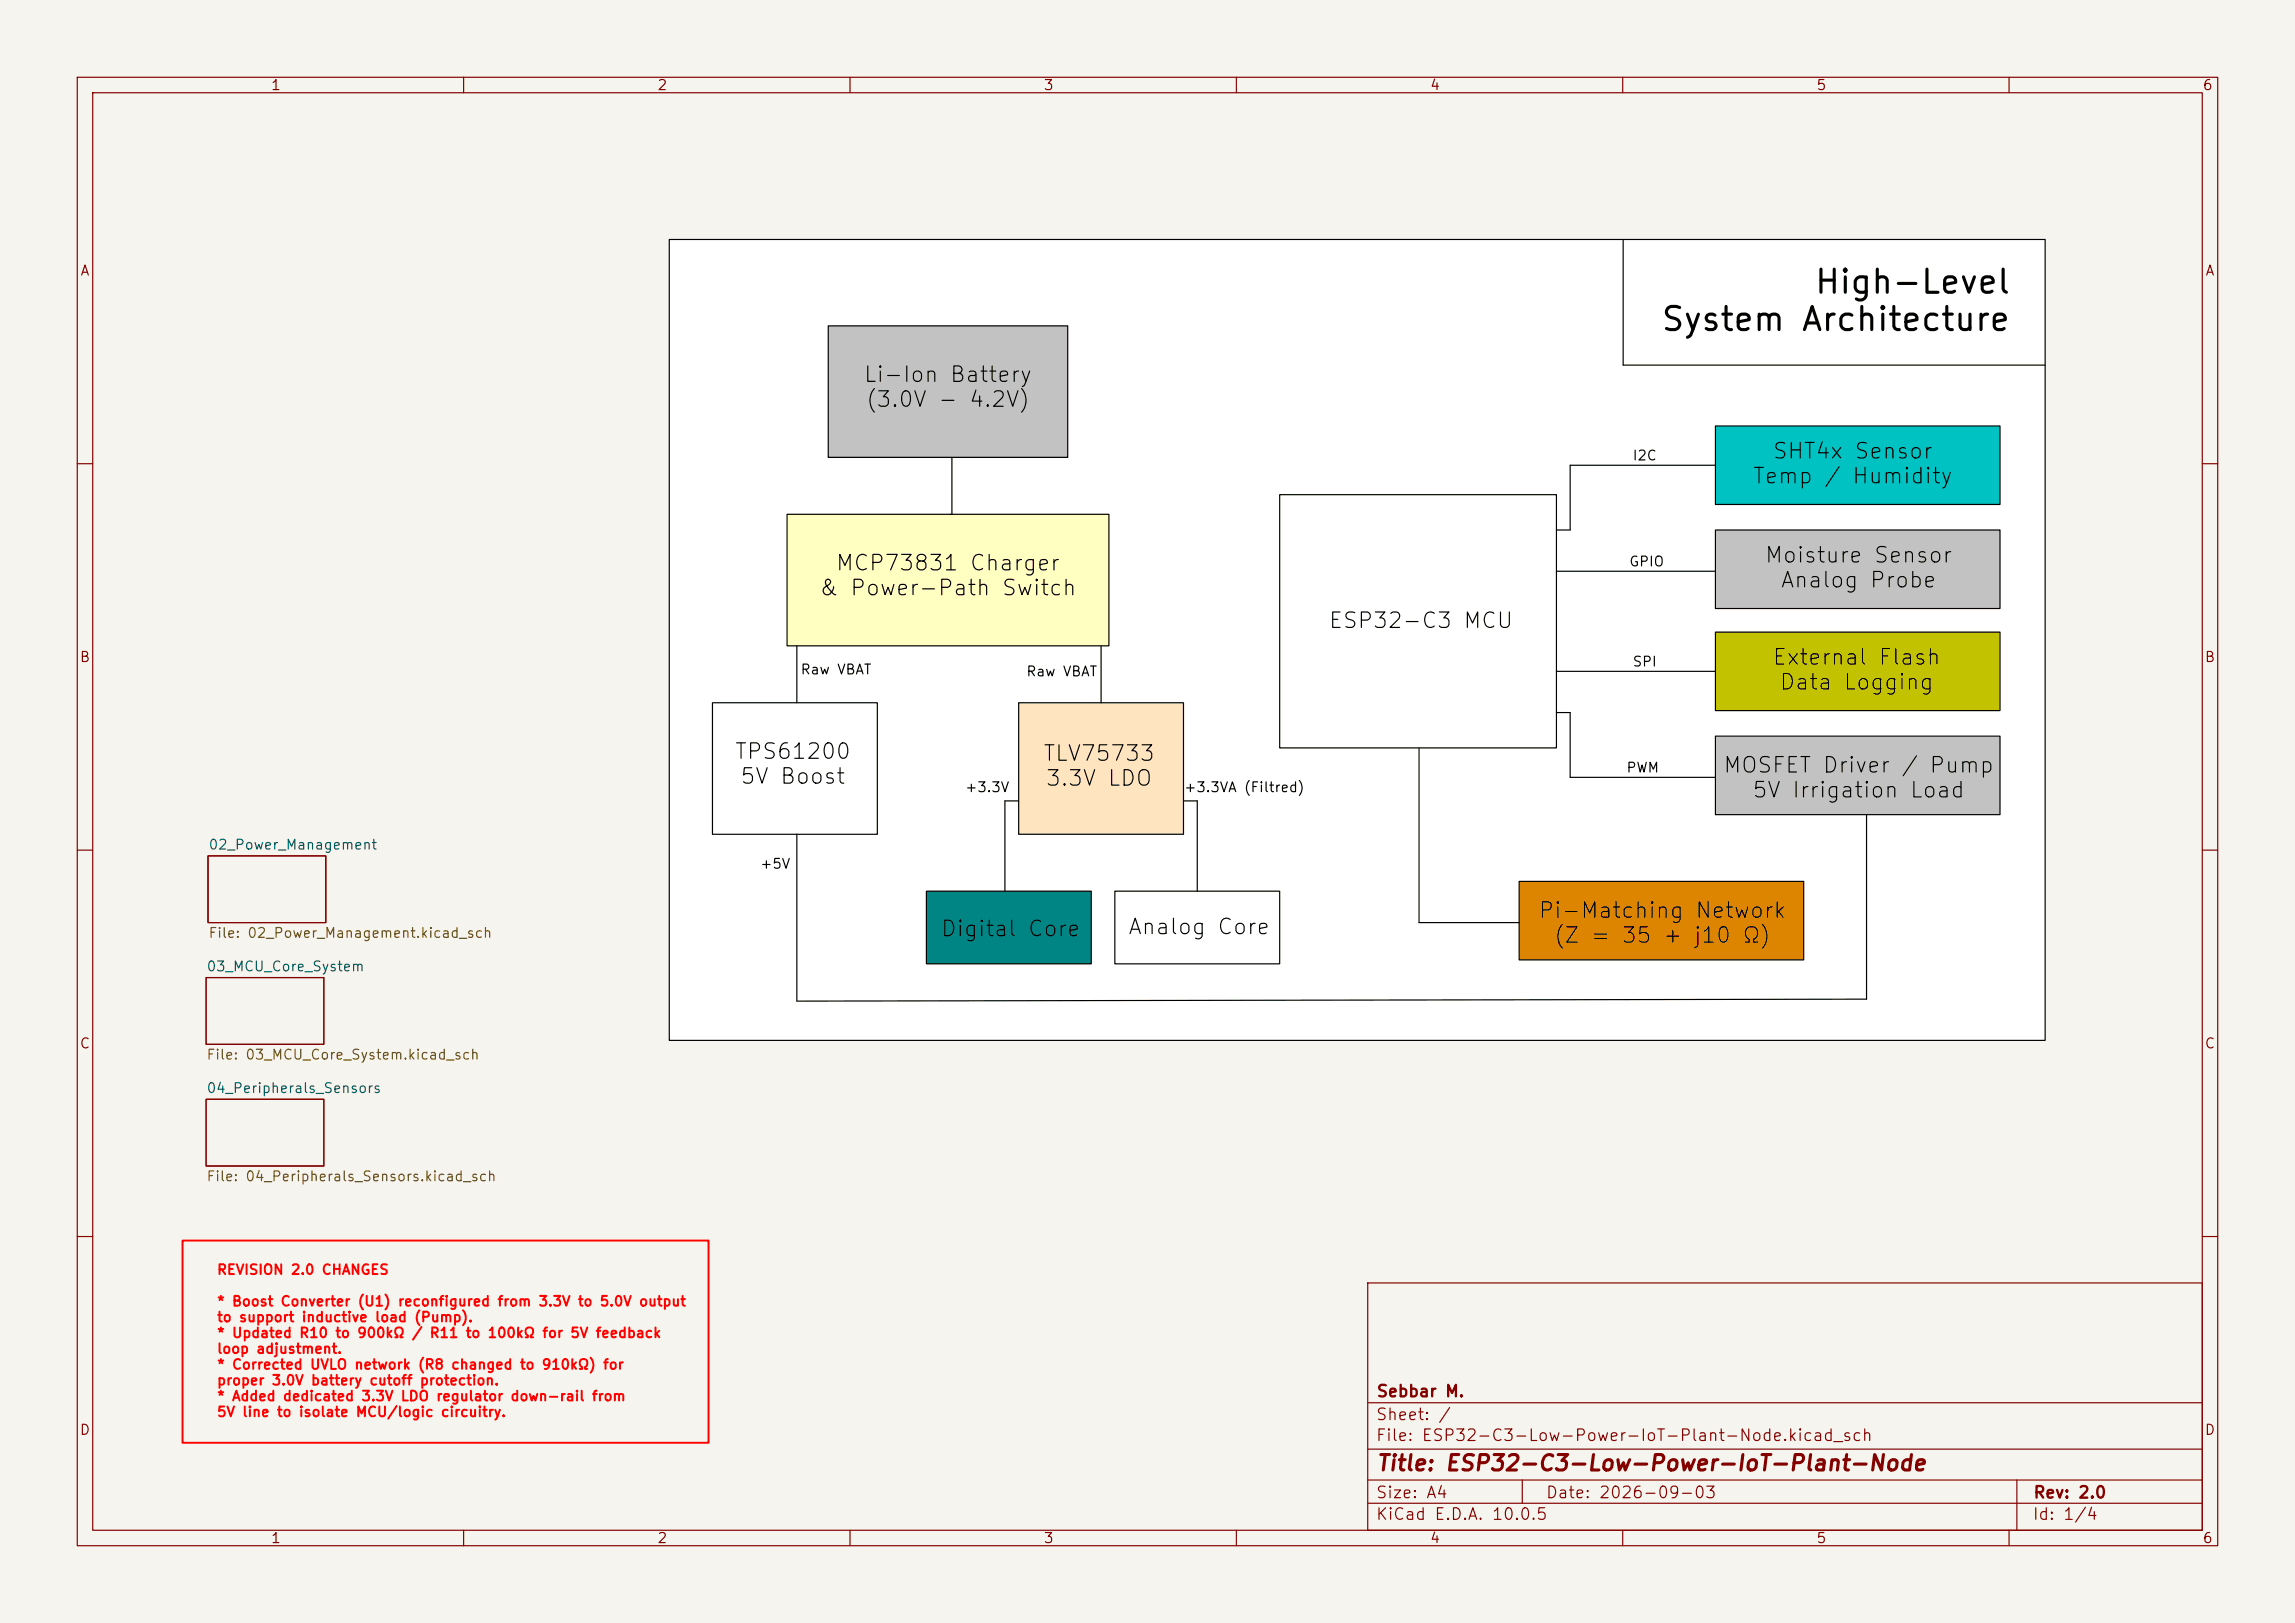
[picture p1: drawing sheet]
<svg xmlns="http://www.w3.org/2000/svg" width="297mm" height="210mm" viewBox="0 0 297 210" stroke-linecap="round" stroke-linejoin="round" font-family="sans-serif">
<defs><g id="words">
<g font-size="3">
<text x="234.6" y="38.7">High-Level</text>
<text x="214.8" y="43.6">System Architecture</text>
</g>
<g font-size="2">
<text x="111.6" y="50">Li-Ion Battery</text>
<text x="111.9" y="53.2">(3.0V - 4.2V)</text>
<text x="229.2" y="59.9">SHT4x Sensor</text>
<text x="226.7" y="63.1">Temp / Humidity</text>
<text x="105.9" y="77.6">&amp; Power-Path Switch</text>
<text x="108" y="74.3">MCP73831 Charger</text>
<text x="228.2" y="73.3">Moisture Sensor</text>
<text x="230.3" y="76.5">Analog Probe</text>
<text x="171.8" y="81.8">ESP32-C3 MCU</text>
<text x="229.2" y="86.5">External Flash</text>
<text x="230.1" y="89.8">Data Logging</text>
<text x="94.9" y="98.7">TPS61200</text>
<text x="95.7" y="101.9">5V Boost</text>
<text x="134.8" y="99">TLV75733</text>
<text x="222.9" y="100.5">MOSFET Driver / Pump</text>
<text x="135.2" y="102.2">3.3V LDO</text>
<text x="226.6" y="103.7">5V Irrigation Load</text>
<text x="198.9" y="119.3">Pi-Matching Network</text>
<text x="121.6" y="121.7">Digital Core</text>
<text x="145.9" y="121.4">Analog Core</text>
<text x="200.9" y="122.5">(Z = 35 + j10 Ω)</text>
</g>
<text font-size="2" fill="#840000" x="178" y="190.8">Title: ESP32-C3-Low-Power-IoT-Plant-Node</text>
<g font-size="1.5" fill="#840000">
<text x="178" y="184.1">Sheet: /</text>
<text x="178" y="181.1">Sebbar M.</text>
<text x="178" y="186.8">File: ESP32-C3-Low-Power-IoT-Plant-Node.kicad_sch</text>
<text x="178" y="197">KiCad E.D.A. 10.0.5</text>
<text x="178" y="194.2">Size: A4</text>
<text x="200" y="194.2">Date: 2026-09-03</text>
<text x="263" y="197">Id: 1/4</text>
<text x="263" y="194.2">Rev: 2.0</text>
</g>
<g font-size="1.3" fill="#840000">
<text x="35" y="12">1</text>
<text x="85" y="12">2</text>
<text x="135" y="12">3</text>
<text x="185" y="12">4</text>
<text x="235" y="12">5</text>
<text x="285" y="12">6</text>
<text x="10.3" y="36">A</text>
<text x="285.3" y="36">A</text>
<text x="10.2" y="86">B</text>
<text x="285.2" y="86">B</text>
<text x="10.2" y="136">C</text>
<text x="285.2" y="136">C</text>
<text x="10.2" y="186">D</text>
<text x="285.2" y="186">D</text>
<text x="35" y="200">1</text>
<text x="85" y="200">2</text>
<text x="135" y="200">3</text>
<text x="185" y="200">4</text>
<text x="235" y="200">5</text>
<text x="285" y="200">6</text>
</g>
<g font-size="1.3">
<text x="211.2" y="59.9">I2C</text>
<text x="210.7" y="73.6">GPIO</text>
<text x="103.5" y="87.6">Raw VBAT</text>
<text x="132.7" y="87.8">Raw VBAT</text>
<text x="211.2" y="86.6">SPI</text>
<text x="210.4" y="100.3">PWM</text>
<text x="124.8" y="102.8">+3.3V</text>
<text x="153.1" y="102.8">+3.3VA (Filtred)</text>
<text x="98.3" y="112.7">+5V</text>
</g>
<g font-size="1.3" fill="#006464">
<text x="26.9" y="110.3">02_Power_Management</text>
<text x="26.6" y="126">03_MCU_Core_System</text>
<text x="26.6" y="141.7">04_Peripherals_Sensors</text>
</g>
<g font-size="1.3" fill="#725600">
<text x="26.9" y="121.7">File: 02_Power_Management.kicad_sch</text>
<text x="26.6" y="137.4">File: 03_MCU_Core_System.kicad_sch</text>
<text x="26.6" y="153.2">File: 04_Peripherals_Sensors.kicad_sch</text>
</g>
<g font-size="1.3" fill="#f00">
<text x="28" y="165.2">REVISION 2.0 CHANGES</text>
<text x="28" y="169.3">* Boost Converter (U1) reconfigured from 3.3V to 5.0V output</text>
<text x="28" y="171.4">to support inductive load (Pump).</text>
<text x="28" y="173.4">* Updated R10 to 900kΩ / R11 to 100kΩ for 5V feedback</text>
<text x="28" y="175.5">loop adjustment.</text>
<text x="28" y="177.5">* Corrected UVLO network (R8 changed to 910kΩ) for</text>
<text x="28" y="179.6">proper 3.0V battery cutoff protection.</text>
<text x="28" y="181.6">* Added dedicated 3.3V LDO regulator down-rail from</text>
<text x="28" y="183.6">5V line to isolate MCU/logic circuitry.</text>
</g>
</g></defs>
<path d="M0 0h297v210h-297z" fill="#f5f4ef" stroke="#f5f4ef" stroke-width=".13"/>
<g fill="none" stroke="#840000" stroke-width=".15">
<path d="M10 10h277v190h-277zM12 12h273v186h-273zM60 10v2M110 10v2M160 10v2M210 10v2M260 10v2M10 60h2M285 60h2M10 110h2M26.9 110.7h15.3v8.7h-15.3zM285 110h2"/>
<path d="M26.7 126.5h15.2v8.6h-15.2zM26.7 142.2h15.2v8.7h-15.2zM10 160h2M177 166h108v32h-108zM285 160h2M60 198v2M110 198v2M160 198v2M177 194.5h108M177 191.5h108M177 187.5h108M177 181.5h108"/>
<path d="M197 191.5v3M210 198v2M260 198v2M261 191.5v6.5"/>
</g>
<path d="M144.3 115.3h21.3v9.4h-21.3z" fill="#008484"/>
<path d="M92.2 90.9h21.3v17.1h-21.3z" fill="#ffe5bf"/>
<path d="M86.6 31h178.1v103.6h-178.1z" fill="#fff"/>
<path d="M101.9 66.5h41.6v17.1h-41.6z" fill="#ffffc2"/>
<path d="M222 68.6h36.8v10.1h-36.8z" fill="#c2c2c2"/>
<path d="M119.9 115.3h21.3v9.4h-21.3z" fill="#008484"/>
<path d="M222 81.8h36.8v10.1h-36.8z" fill="#c2c200"/>
<path d="M131.8 90.9h21.4v17.1h-21.4z" fill="#ffe5bf"/>
<path d="M165.6 64h35.8v32.8h-35.8z" fill="#fff"/>
<path d="M107.2 42.2h31v17h-31z" fill="#c2c2c2"/>
<path d="M196.6 114h36.8v10.2h-36.8z" fill="#dd8500"/>
<path d="M222 55.1h36.8v10.2h-36.8z" fill="#00c2c2"/>
<path d="M222 95.3h36.8v10.1h-36.8z" fill="#c2c2c2"/>
<path d="M26.9 110.7h15.3v8.7h-15.3zM26.7 126.5h15.2v8.6h-15.2zM26.7 142.2h15.2v8.7h-15.2z" fill="none" stroke="#840000" stroke-width=".15"/>
<g fill="none" stroke="#000" stroke-width=".15">
<path d="M86.6 31h178.1v103.6h-178.1zM210.1 31v16.2h54.6M107.2 42.2h31v17h-31zM123.2 59.2v7.3M222 55.1h36.8v10.2h-36.8zM101.9 66.5h41.6v17.1h-41.6zM165.6 64h35.8v32.8h-35.8zM201.4 73.9h20.6M222 68.6h36.8v10.1h-36.8zM222 60.2h-18.8v8.4h-1.8M92.2 90.9h21.3v17.1h-21.3zM103.1 83.6v7.3"/>
<path d="M131.8 90.9h21.4v17.1h-21.4zM142.5 83.6v7.3M183.6 96.8v22.6h13M201.4 92.2h1.8v8.4h18.8M201.4 86.9h20.6M222 81.8h36.8v10.1h-36.8zM222 95.3h36.8v10.1h-36.8zM119.9 115.3h21.3v9.4h-21.3zM131.8 103.6h-1.8v11.7M144.3 115.3h21.3v9.4h-21.3zM153.2 103.6h1.7v11.7M196.6 114h36.8v10.2h-36.8z"/>
<path d="M241.6 105.4v23.9l-138.5 .2v-21.5"/>
</g>
<path d="M122.9 66.5h.3" fill="none" stroke="#0000c2" stroke-width=".15"/>
<path d="M23.6 160.5h68.1v26.2h-68.1z" fill="none" stroke="#f00" stroke-width=".25"/>
<use href="#words"/>
</svg>
